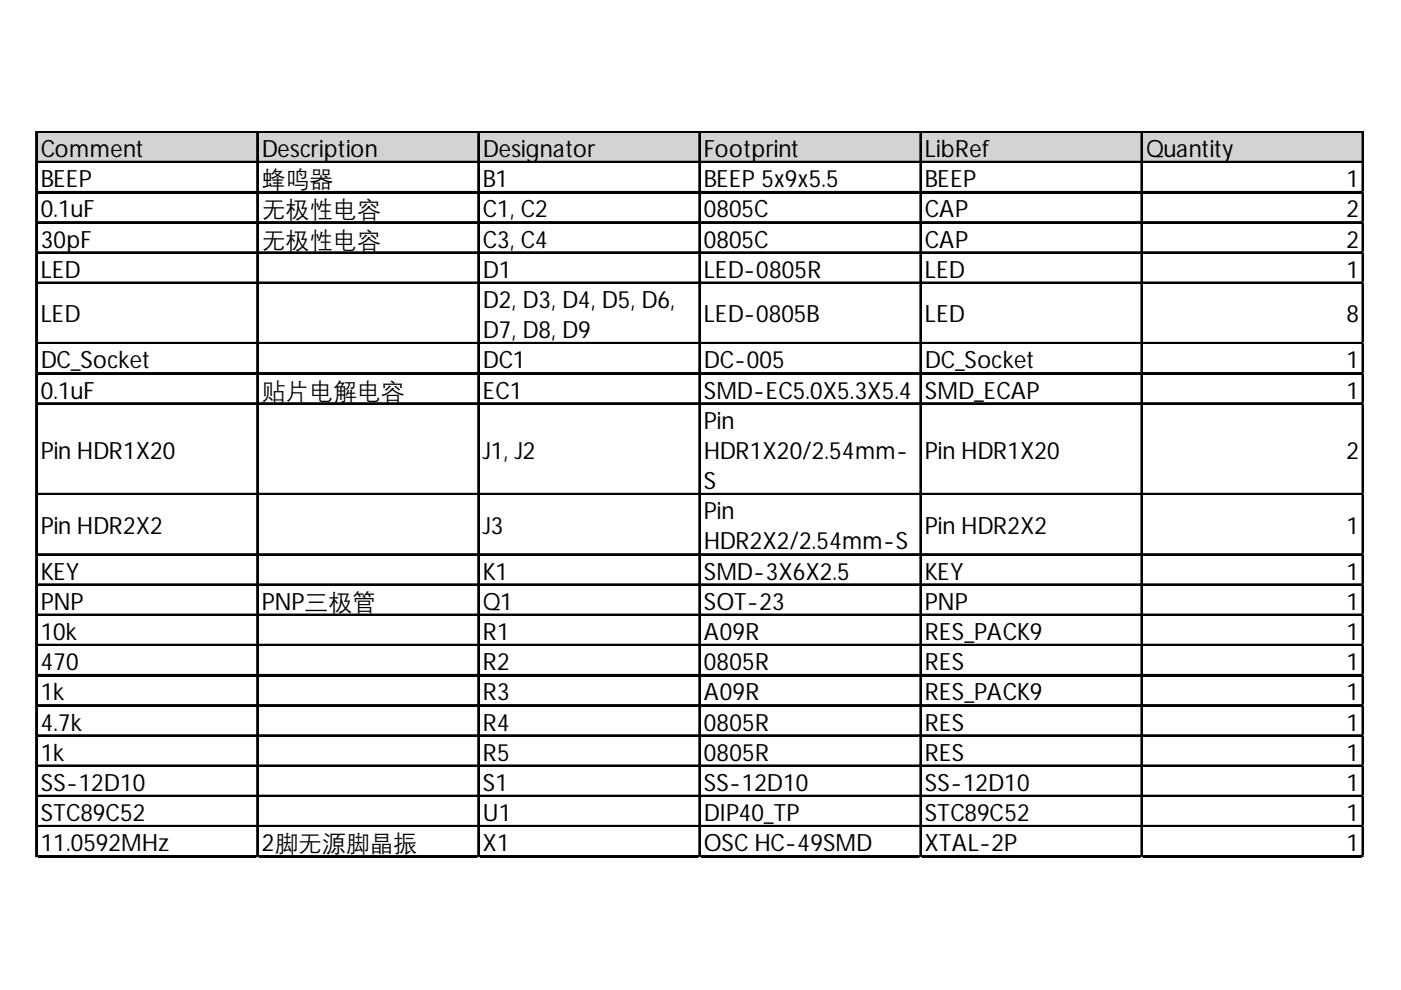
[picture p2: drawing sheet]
<svg xmlns="http://www.w3.org/2000/svg" width="297mm" height="210mm" viewBox="0 0 297 210" stroke-linecap="round" stroke-linejoin="round" font-family="sans-serif">
<defs><g id="words">
<g font-size="5.1">
<text x="8.6" y="33.3">Comment</text>
<text x="55.5" y="33.3">Description</text>
<text x="102.4" y="33.3">Designator</text>
<text x="149.2" y="33.3">Footprint</text>
<text x="196.1" y="33.3">LibRef</text>
<text x="243" y="33.3">Quantity</text>
<text x="8.6" y="39.7">BEEP</text>
<text x="55.5" y="39.7">蜂鸣器</text>
<text x="102.4" y="39.7">B1</text>
<text x="149.2" y="39.7">BEEP 5x9x5.5</text>
<text x="196.1" y="39.7">BEEP</text>
<text x="285.5" y="39.7">1</text>
<text x="8.6" y="46.1">0.1uF</text>
<text x="55.5" y="46.1">无极性电容</text>
<text x="102.4" y="46.1">C1, C2</text>
<text x="149.2" y="46.1">0805C</text>
<text x="196.1" y="46.1">CAP</text>
<text x="285.5" y="46.1">2</text>
<text x="8.6" y="52.5">30pF</text>
<text x="55.5" y="52.5">无极性电容</text>
<text x="102.4" y="52.5">C3, C4</text>
<text x="149.2" y="52.5">0805C</text>
<text x="196.1" y="52.5">CAP</text>
<text x="285.5" y="52.5">2</text>
<text x="8.6" y="58.9">LED</text>
<text x="102.4" y="58.9">D1</text>
<text x="149.2" y="58.9">LED-0805R</text>
<text x="196.1" y="58.9">LED</text>
<text x="285.5" y="58.9">1</text>
<text x="102.4" y="65.3">D2, D3, D4, D5, D6,</text>
<text x="8.6" y="68.3">LED</text>
<text x="102.4" y="71.7">D7, D8, D9</text>
<text x="149.2" y="68.3">LED-0805B</text>
<text x="196.1" y="68.3">LED</text>
<text x="285.5" y="68.3">8</text>
<text x="8.6" y="78.1">DC_Socket</text>
<text x="102.4" y="78.1">DC1</text>
<text x="149.2" y="78.1">DC-005</text>
<text x="196.1" y="78.1">DC_Socket</text>
<text x="285.5" y="78.1">1</text>
<text x="8.6" y="84.5">0.1uF</text>
<text x="55.5" y="84.5">贴片电解电容</text>
<text x="102.4" y="84.5">EC1</text>
<text x="149.2" y="84.5">SMD-EC5.0X5.3X5.4</text>
<text x="196.1" y="84.5">SMD_ECAP</text>
<text x="285.5" y="84.5">1</text>
<text x="149.2" y="90.9">Pin</text>
<text x="8.6" y="97.3">Pin HDR1X20</text>
<text x="102.4" y="97.3">J1, J2</text>
<text x="149.2" y="97.3">HDR1X20/2.54mm-</text>
<text x="196.1" y="97.3">Pin HDR1X20</text>
<text x="285.5" y="97.3">2</text>
<text x="149.2" y="103.7">S</text>
<text x="8.6" y="113.1">Pin HDR2X2</text>
<text x="102.4" y="113.1">J3</text>
<text x="149.2" y="110.1">Pin</text>
<text x="196.1" y="113.1">Pin HDR2X2</text>
<text x="285.5" y="113.1">1</text>
<text x="149.2" y="116.5">HDR2X2/2.54mm-S</text>
<text x="8.6" y="122.9">KEY</text>
<text x="102.4" y="122.9">K1</text>
<text x="149.2" y="122.9">SMD-3X6X2.5</text>
<text x="196.1" y="122.9">KEY</text>
<text x="285.5" y="122.9">1</text>
<text x="8.6" y="129.3">PNP</text>
<text x="55.5" y="129.3">PNP三极管</text>
<text x="102.4" y="129.3">Q1</text>
<text x="149.2" y="129.3">SOT-23</text>
<text x="196.1" y="129.3">PNP</text>
<text x="285.5" y="129.3">1</text>
<text x="8.6" y="135.7">10k</text>
<text x="102.4" y="135.7">R1</text>
<text x="149.2" y="135.7">A09R</text>
<text x="196.1" y="135.7">RES_PACK9</text>
<text x="285.5" y="135.7">1</text>
<text x="8.6" y="142.1">470</text>
<text x="102.4" y="142.1">R2</text>
<text x="149.2" y="142.1">0805R</text>
<text x="196.1" y="142.1">RES</text>
<text x="285.5" y="142.1">1</text>
<text x="8.6" y="148.5">1k</text>
<text x="102.4" y="148.5">R3</text>
<text x="149.2" y="148.5">A09R</text>
<text x="196.1" y="148.5">RES_PACK9</text>
<text x="285.5" y="148.5">1</text>
<text x="8.6" y="154.9">4.7k</text>
<text x="102.4" y="154.9">R4</text>
<text x="149.2" y="154.9">0805R</text>
<text x="196.1" y="154.9">RES</text>
<text x="285.5" y="154.9">1</text>
<text x="8.6" y="161.3">1k</text>
<text x="102.4" y="161.3">R5</text>
<text x="149.2" y="161.3">0805R</text>
<text x="196.1" y="161.3">RES</text>
<text x="285.5" y="161.3">1</text>
<text x="8.6" y="167.7">SS-12D10</text>
<text x="102.4" y="167.7">S1</text>
<text x="149.2" y="167.7">SS-12D10</text>
<text x="196.1" y="167.7">SS-12D10</text>
<text x="285.5" y="167.7">1</text>
<text x="8.6" y="174.1">STC89C52</text>
<text x="102.4" y="174.1">U1</text>
<text x="149.2" y="174.1">DIP40_TP</text>
<text x="196.1" y="174.1">STC89C52</text>
<text x="285.5" y="174.1">1</text>
<text x="8.6" y="180.5">11.0592MHz</text>
<text x="55.5" y="180.5">2脚无源脚晶振</text>
<text x="102.4" y="180.5">X1</text>
<text x="149.2" y="180.5">OSC HC-49SMD</text>
<text x="196.1" y="180.5">XTAL-2P</text>
<text x="285.5" y="180.5">1</text>
</g>
</g></defs>
<path d="M7.9 28.1h281.3v6.5h-281.3z" fill="#d3d3d3"/>
<g fill="none" stroke="#000" stroke-width=".34">
<path d="M7.6 27.8v154M7.8 27.8v154M8 27.8h281.2M8 28h281.2M8 34.3h281.2M8 34.4h281.2M54.5 28.2v153.6M54.7 28.2v153.6M101.4 28.2v153.6M101.5 28.2v153.6M148.2 28.2v153.6M148.4 28.2v153.6"/>
<path d="M195.1 28.2v153.6M195.3 28.2v153.6M242 28.2v153.6M242.1 28.2v153.6M288.8 28.2v153.6M289 28.2v153.6M8 40.7h281.2M8 40.8h281.2M8 47.1h281.2M8 47.2h281.2M8 53.5h281.2M8 53.6h281.2"/>
<path d="M8 59.9h281.2M8 60h281.2M8 72.7h281.2M8 72.8h281.2M8 79.1h281.2M8 79.2h281.2M8 85.5h281.2M8 85.6h281.2M8 104.7h281.2M8 104.8h281.2M8 117.5h281.2M8 117.6h281.2"/>
<path d="M8 123.9h281.2M8 124h281.2M8 130.3h281.2M8 130.4h281.2M8 136.7h281.2M8 136.8h281.2M8 143.1h281.2M8 143.2h281.2M8 149.5h281.2M8 149.6h281.2M8 155.9h281.2M8 156h281.2"/>
<path d="M8 162.3h281.2M8 162.4h281.2M8 168.7h281.2M8 168.8h281.2M8 175.1h281.2M8 175.2h281.2M8 181.5h281.2M8 181.6h281.2"/>
</g>
<path d="M7.6 181.8h.1" fill="none" stroke="#d4d4d4" stroke-width=".34"/>
<path d="M7.6 181.8h.4z" fill="#d4d4d4"/>
<path d="M54.5 181.8h.1" fill="none" stroke="#d4d4d4" stroke-width=".34"/>
<path d="M54.5 181.8h.3z" fill="#d4d4d4"/>
<path d="M101.4 181.8h.1" fill="none" stroke="#d4d4d4" stroke-width=".34"/>
<path d="M101.4 181.8h.3z" fill="#d4d4d4"/>
<path d="M148.2 181.8h.1" fill="none" stroke="#d4d4d4" stroke-width=".34"/>
<path d="M148.2 181.8h.4z" fill="#d4d4d4"/>
<path d="M195.1 181.8h.1" fill="none" stroke="#d4d4d4" stroke-width=".34"/>
<path d="M195.1 181.8h.3z" fill="#d4d4d4"/>
<path d="M242 181.8h.1" fill="none" stroke="#d4d4d4" stroke-width=".34"/>
<path d="M242 181.8h.3z" fill="#d4d4d4"/>
<path d="M288.8 181.8h.1" fill="none" stroke="#d4d4d4" stroke-width=".34"/>
<path d="M288.8 181.8h.4z" fill="#d4d4d4"/>
<path d="M289.2 40.7h.1" fill="none" stroke="#d4d4d4" stroke-width=".34"/>
<path d="M289.2 40.7v.3z" fill="#d4d4d4"/>
<path d="M289.2 47.1h.1" fill="none" stroke="#d4d4d4" stroke-width=".34"/>
<path d="M289.2 47.1v.3z" fill="#d4d4d4"/>
<path d="M289.2 53.5h.1" fill="none" stroke="#d4d4d4" stroke-width=".34"/>
<path d="M289.2 53.5v.3z" fill="#d4d4d4"/>
<path d="M289.2 59.9h.1" fill="none" stroke="#d4d4d4" stroke-width=".34"/>
<path d="M289.2 59.9v.3z" fill="#d4d4d4"/>
<path d="M289.2 72.7h.1" fill="none" stroke="#d4d4d4" stroke-width=".34"/>
<path d="M289.2 72.7v.3z" fill="#d4d4d4"/>
<path d="M289.2 79.1h.1" fill="none" stroke="#d4d4d4" stroke-width=".34"/>
<path d="M289.2 79.1v.3z" fill="#d4d4d4"/>
<path d="M289.2 85.5h.1" fill="none" stroke="#d4d4d4" stroke-width=".34"/>
<path d="M289.2 85.5v.3z" fill="#d4d4d4"/>
<path d="M289.2 104.7h.1" fill="none" stroke="#d4d4d4" stroke-width=".34"/>
<path d="M289.2 104.7v.3z" fill="#d4d4d4"/>
<path d="M289.2 117.5h.1" fill="none" stroke="#d4d4d4" stroke-width=".34"/>
<path d="M289.2 117.5v.3z" fill="#d4d4d4"/>
<path d="M289.2 123.9h.1" fill="none" stroke="#d4d4d4" stroke-width=".34"/>
<path d="M289.2 123.9v.3z" fill="#d4d4d4"/>
<path d="M289.2 130.3h.1" fill="none" stroke="#d4d4d4" stroke-width=".34"/>
<path d="M289.2 130.3v.3z" fill="#d4d4d4"/>
<path d="M289.2 136.7h.1" fill="none" stroke="#d4d4d4" stroke-width=".34"/>
<path d="M289.2 136.7v.3z" fill="#d4d4d4"/>
<path d="M289.2 143.1h.1" fill="none" stroke="#d4d4d4" stroke-width=".34"/>
<path d="M289.2 143.1v.3z" fill="#d4d4d4"/>
<path d="M289.2 149.5h.1" fill="none" stroke="#d4d4d4" stroke-width=".34"/>
<path d="M289.2 149.5v.3z" fill="#d4d4d4"/>
<path d="M289.2 155.9h.1" fill="none" stroke="#d4d4d4" stroke-width=".34"/>
<path d="M289.2 155.9v.3z" fill="#d4d4d4"/>
<path d="M289.2 162.3h.1" fill="none" stroke="#d4d4d4" stroke-width=".34"/>
<path d="M289.2 162.3v.3z" fill="#d4d4d4"/>
<path d="M289.2 168.7h.1" fill="none" stroke="#d4d4d4" stroke-width=".34"/>
<path d="M289.2 168.7v.3z" fill="#d4d4d4"/>
<path d="M289.2 175.1h.1" fill="none" stroke="#d4d4d4" stroke-width=".34"/>
<path d="M289.2 175.1v.3z" fill="#d4d4d4"/>
<path d="M289.2 181.5h.1" fill="none" stroke="#d4d4d4" stroke-width=".34"/>
<path d="M289.2 181.5v.3z" fill="#d4d4d4"/>
<use href="#words"/>
</svg>
